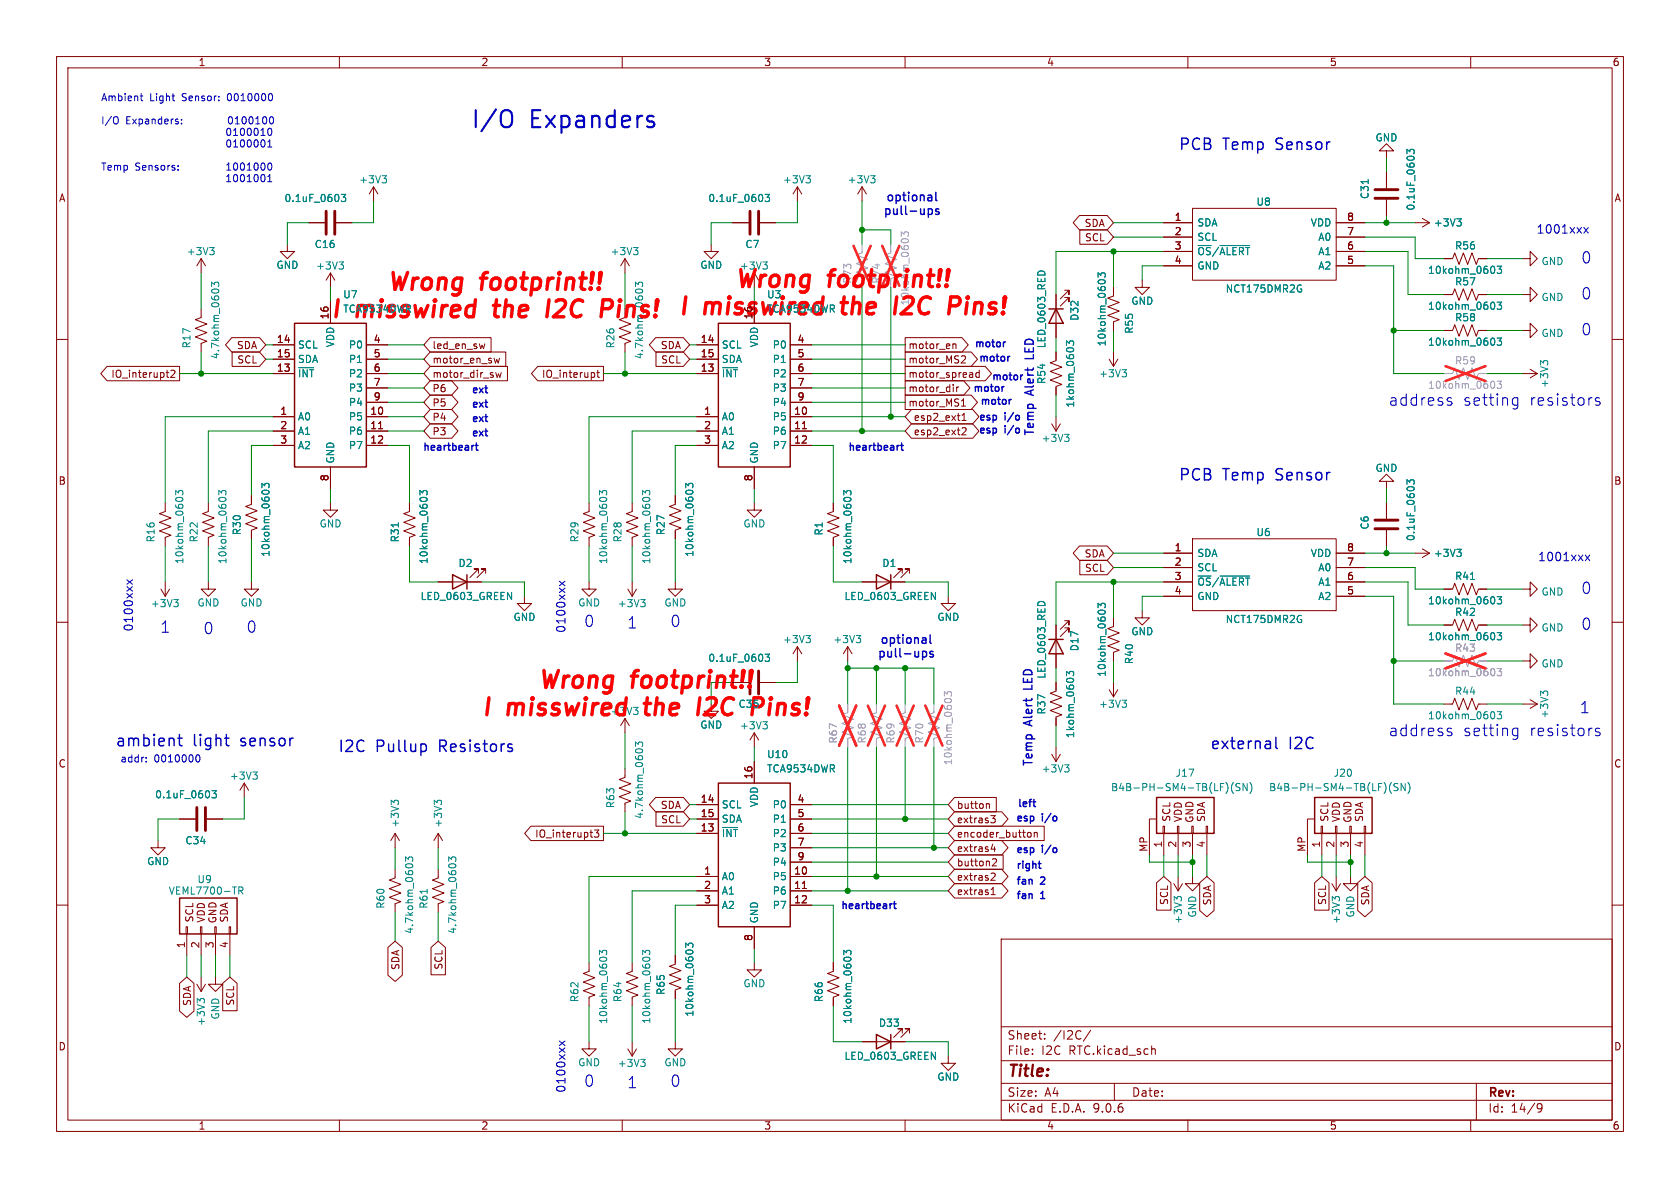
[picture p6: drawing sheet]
<svg xmlns="http://www.w3.org/2000/svg" width="297mm" height="210mm" viewBox="0 0 297 210" stroke-linecap="round" stroke-linejoin="round" font-family="sans-serif">
<defs><g id="words">
<g font-size="4.2" fill="#0000c2">
<text x="83.1" y="22.9">I/O</text>
<text x="93.7" y="22.9">Expanders</text>
</g>
<g font-size="4.2" fill="#f00">
<text x="68.1" y="51.6">Wrong</text>
<text x="85" y="51.6">footprint!!</text>
<text x="129.6" y="51.1">Wrong</text>
<text x="146.5" y="51.1">footprint!!</text>
<text x="63" y="56.4">misswired</text>
<text x="88.5" y="56.4">the</text>
<text x="99" y="56.4">I2C</text>
<text x="109.8" y="56.4">Pins!I</text>
<text x="150" y="55.9">the</text>
<text x="160.5" y="55.9">I2C</text>
<text x="171.2" y="55.9">Pins!</text>
<text x="94.8" y="121.9">Wrong</text>
<text x="84.8" y="126.8">I</text>
<text x="89.7" y="126.8">misswired</text>
<text x="115.2" y="126.8">the</text>
<text x="125.7" y="126.8">I2C</text>
<text x="136.4" y="126.8">Pins!</text>
</g>
<g font-size="4.2" fill="#840000">
<text x="58.1" y="56.4">I</text>
<text x="124.5" y="55.9">misswired</text>
<text x="111.7" y="121.9">footprint!!</text>
</g>
<g font-size="2.8" fill="#0000c2">
<text x="208.3" y="26.7">PCB</text>
<text x="216.2" y="26.7">Temp</text>
<text x="225.7" y="26.7">Sensor</text>
<text x="279.4" y="46.7">0</text>
<text x="279.4" y="53.1">0</text>
<text x="279.4" y="59.4">0</text>
<text x="245.4" y="71.9">address</text>
<text x="258.6" y="71.9">setting</text>
<text x="270.3" y="71.9">resistors</text>
<text x="208.3" y="85.1">PCB</text>
<text x="216.2" y="85.1">Temp</text>
<text x="225.7" y="85.1">Sensor</text>
<text x="279.4" y="105.2">0</text>
<text x="28.2" y="112">1</text>
<text x="35.8" y="112.3">0</text>
<text x="43.4" y="112">0</text>
<text x="103.1" y="111">0</text>
<text x="110.7" y="111.3">1</text>
<text x="118.4" y="111">0</text>
<text x="279.4" y="111.5">0</text>
<text x="245.4" y="130.3">address</text>
<text x="258.6" y="130.3">setting</text>
<text x="270.3" y="130.3">resistors</text>
<text x="279.1" y="126.2">1</text>
<text x="20.3" y="132.1">ambient</text>
<text x="34.1" y="132.1">light</text>
<text x="42.7" y="132.1">sensor</text>
<text x="59.7" y="133.1">I2C</text>
<text x="66.4" y="133.1">Pullup</text>
<text x="77.8" y="133.1">Resistors</text>
<text x="213.9" y="132.6">external</text>
<text x="227.8" y="132.6">I2C</text>
<text x="103.1" y="192.3">0</text>
<text x="110.7" y="192.5">1</text>
<text x="118.4" y="192.3">0</text>
</g>
<text font-size="2.8" fill="#840000" x="178" y="190.9">Title:</text>
<g font-size="2.1" fill="#0000c2">
<text x="156.5" y="35.7">optional</text>
<text x="156" y="38.1">pull-ups</text>
<text x="271.5" y="41.4">1001xxx</text>
<text x="182.9" y="69.8" transform="rotate(-90 182.9 69.8)">Alert</text>
<text x="182.9" y="77.2" transform="rotate(-90 182.9 77.2)">Temp</text>
<text x="271.8" y="99.3">1001xxx</text>
<text x="23.6" y="111.8" transform="rotate(-90 23.6 111.8)">0100xxx</text>
<text x="100.1" y="112" transform="rotate(-90 100.1 112)">0100xxx</text>
<text x="155.5" y="113.9">optional</text>
<text x="155" y="116.3">pull-ups</text>
<text x="182.6" y="121.5" transform="rotate(-90 182.6 121.5)">LED</text>
<text x="182.6" y="128.2" transform="rotate(-90 182.6 128.2)">Alert</text>
<text x="182.6" y="135.6" transform="rotate(-90 182.6 135.6)">Temp</text>
<text x="100.1" y="193.3" transform="rotate(-90 100.1 193.3)">0100xxx</text>
</g>
<text font-size="2.1" fill="#008484" x="182.9" y="63.1" transform="rotate(-90 182.9 63.1)">LED</text>
<g font-size="2.1" fill="#840000">
<text x="178" y="184">Sheet:</text>
<text x="186.2" y="184">/I2C/</text>
<text x="178" y="186.7">File:</text>
<text x="184.1" y="186.7">I2C</text>
<text x="189" y="186.7">RTC.kicad_sch</text>
<text x="178" y="196.9">KiCad</text>
<text x="178" y="194.1">Size:</text>
<text x="184.7" y="194.1">A4</text>
<text x="185.7" y="196.9">E.D.A.</text>
<text x="193.3" y="196.9">9.0.6</text>
<text x="200" y="194.1">Date:</text>
<text x="263" y="194.3">Rev:</text>
<text x="263" y="196.9">Id:</text>
<text x="267.1" y="196.9">14/9</text>
</g>
<g font-size="1.8" fill="#840000">
<text x="35" y="11.9">1</text>
<text x="85" y="11.9">2</text>
<text x="135" y="11.9">3</text>
<text x="185" y="11.9">4</text>
<text x="235" y="11.9">5</text>
<text x="285" y="11.9">6</text>
<text x="10.3" y="35.9">A</text>
<text x="285.3" y="35.9">A</text>
<text x="191.6" y="40.3">SDA</text>
<text x="207.6" y="39.1">1</text>
<text x="207.6" y="41.7">2</text>
<text x="238.1" y="39.1">8</text>
<text x="238.1" y="41.7">7</text>
<text x="191.7" y="42.9">SCL</text>
<text x="207.6" y="44.2">3</text>
<text x="207.6" y="46.7">4</text>
<text x="238.1" y="44.2">6</text>
<text x="238.1" y="46.7">5</text>
<text x="58.2" y="56.6" transform="rotate(-90 58.2 56.6)">16</text>
<text x="133.1" y="56.6" transform="rotate(-90 133.1 56.6)">16</text>
<text x="41.8" y="61.9">SDA</text>
<text x="41.9" y="64.5">SCL</text>
<text x="48.9" y="60.7">14</text>
<text x="48.9" y="63.2">15</text>
<text x="48.9" y="65.8">13</text>
<text x="66" y="60.7">4</text>
<text x="66" y="63.2">5</text>
<text x="66" y="65.8">6</text>
<text x="76.4" y="61.9">led_en_sw</text>
<text x="76.4" y="64.5">motor_en_sw</text>
<text x="116.7" y="61.9">SDA</text>
<text x="116.8" y="64.5">SCL</text>
<text x="123.8" y="60.7">14</text>
<text x="123.8" y="63.2">15</text>
<text x="123.8" y="65.8">13</text>
<text x="140.9" y="60.7">4</text>
<text x="140.9" y="63.2">5</text>
<text x="140.9" y="65.8">6</text>
<text x="160.5" y="64.5">motor_MS2</text>
<text x="160.5" y="61.9">motor_en</text>
<text x="19.6" y="67">IO_interupt2</text>
<text x="66" y="68.3">7</text>
<text x="66" y="70.9">9</text>
<text x="76.4" y="69.5">P6</text>
<text x="76.4" y="67">motor_dir_sw</text>
<text x="95.7" y="67">IO_interupt</text>
<text x="140.9" y="68.3">7</text>
<text x="140.9" y="70.9">9</text>
<text x="160.5" y="69.5">motor_dir</text>
<text x="160.5" y="67">motor_spread</text>
<text x="49.5" y="73.4">1</text>
<text x="49.5" y="75.9">2</text>
<text x="65.4" y="73.4">10</text>
<text x="65.4" y="75.9">11</text>
<text x="76.4" y="74.6">P4</text>
<text x="76.4" y="72.1">P5</text>
<text x="76.4" y="77.2">P3</text>
<text x="124.4" y="73.4">1</text>
<text x="124.4" y="75.9">2</text>
<text x="140.3" y="73.4">10</text>
<text x="140.3" y="75.9">11</text>
<text x="160.5" y="72.1">motor_MS1</text>
<text x="161.4" y="77.2">esp2_ext2</text>
<text x="161.4" y="74.6">esp2_ext1</text>
<text x="49.5" y="78.5">3</text>
<text x="65.4" y="78.5">12</text>
<text x="124.4" y="78.5">3</text>
<text x="140.3" y="78.5">12</text>
<text x="10.3" y="85.9">B</text>
<text x="58.2" y="85.2" transform="rotate(-90 58.2 85.2)">8</text>
<text x="133.1" y="85.2" transform="rotate(-90 133.1 85.2)">8</text>
<text x="285.3" y="85.9">B</text>
<text x="191.6" y="98.7">SDA</text>
<text x="191.7" y="101.3">SCL</text>
<text x="207.6" y="97.5">1</text>
<text x="207.6" y="100.1">2</text>
<text x="238.1" y="97.5">8</text>
<text x="238.1" y="100.1">7</text>
<text x="207.6" y="102.6">3</text>
<text x="207.6" y="105.2">4</text>
<text x="238.1" y="102.6">6</text>
<text x="238.1" y="105.2">5</text>
<text x="10.3" y="135.9">C</text>
<text x="133.1" y="137.8" transform="rotate(-90 133.1 137.8)">16</text>
<text x="285.3" y="135.9">C</text>
<text x="116.7" y="143.2">SDA</text>
<text x="123.8" y="142">14</text>
<text x="140.9" y="142">4</text>
<text x="169.1" y="143.2">button</text>
<text x="94.5" y="148.3">IO_interupt3</text>
<text x="116.8" y="145.7">SCL</text>
<text x="123.8" y="144.5">15</text>
<text x="123.8" y="147.1">13</text>
<text x="140.9" y="144.5">5</text>
<text x="140.9" y="147.1">6</text>
<text x="140.9" y="149.6">7</text>
<text x="169.1" y="145.7">extras3</text>
<text x="169.1" y="148.3">encoder_button</text>
<text x="205.5" y="149.9" transform="rotate(-90 205.5 149.9)">1</text>
<text x="208" y="149.9" transform="rotate(-90 208 149.9)">2</text>
<text x="210.6" y="149.9" transform="rotate(-90 210.6 149.9)">3</text>
<text x="213.1" y="149.9" transform="rotate(-90 213.1 149.9)">4</text>
<text x="233.4" y="149.9" transform="rotate(-90 233.4 149.9)">1</text>
<text x="236" y="149.9" transform="rotate(-90 236 149.9)">2</text>
<text x="238.5" y="149.9" transform="rotate(-90 238.5 149.9)">3</text>
<text x="241" y="149.9" transform="rotate(-90 241 149.9)">4</text>
<text x="124.4" y="154.7">1</text>
<text x="140.3" y="154.7">10</text>
<text x="140.9" y="152.1">9</text>
<text x="169.1" y="153.4">button2</text>
<text x="169.1" y="150.8">extras4</text>
<text x="169.1" y="155.9">extras2</text>
<text x="202.9" y="150.7" transform="rotate(-90 202.9 150.7)">MP</text>
<text x="230.9" y="150.7" transform="rotate(-90 230.9 150.7)">MP</text>
<text x="124.4" y="157.2">2</text>
<text x="124.4" y="159.8">3</text>
<text x="140.3" y="157.2">11</text>
<text x="140.3" y="159.8">12</text>
<text x="169.1" y="158.4">extras1</text>
<text x="206.7" y="160.1" transform="rotate(-90 206.7 160.1)">SCL</text>
<text x="214.3" y="160.1" transform="rotate(-90 214.3 160.1)">SDA</text>
<text x="234.6" y="160.1" transform="rotate(-90 234.6 160.1)">SCL</text>
<text x="242.3" y="160.1" transform="rotate(-90 242.3 160.1)">SDA</text>
<text x="32.8" y="167.7" transform="rotate(-90 32.8 167.7)">1</text>
<text x="35.3" y="167.7" transform="rotate(-90 35.3 167.7)">2</text>
<text x="37.8" y="167.7" transform="rotate(-90 37.8 167.7)">3</text>
<text x="40.4" y="167.7" transform="rotate(-90 40.4 167.7)">4</text>
<text x="133.1" y="166.4" transform="rotate(-90 133.1 166.4)">8</text>
<text x="70.8" y="171.6" transform="rotate(-90 70.8 171.6)">SDA</text>
<text x="78.4" y="171.5" transform="rotate(-90 78.4 171.5)">SCL</text>
<text x="34" y="177.9" transform="rotate(-90 34 177.9)">SDA</text>
<text x="41.6" y="177.9" transform="rotate(-90 41.6 177.9)">SCL</text>
<text x="10.3" y="185.9">D</text>
<text x="285.3" y="185.9">D</text>
<text x="35" y="199.9">1</text>
<text x="85" y="199.9">2</text>
<text x="135" y="199.9">3</text>
<text x="185" y="199.9">4</text>
<text x="235" y="199.9">5</text>
<text x="285" y="199.9">6</text>
</g>
<g font-size="1.8" fill="#0000c2">
<text x="17.8" y="18.1">Ambient</text>
<text x="17.8" y="22.2">I/O</text>
<text x="22.2" y="22.2">Expanders:</text>
<text x="26.4" y="18.1">Light</text>
<text x="32.3" y="18.1">Sensor:</text>
<text x="40.5" y="18.1">0010000</text>
<text x="41.9" y="22.2">0100100</text>
<text x="40.1" y="24.2">0100010</text>
<text x="40.1" y="26.3">0100001</text>
<text x="17.8" y="30.4">Temp</text>
<text x="23.8" y="30.4">Sensors:</text>
<text x="40.1" y="32.4">1001001</text>
<text x="41.1" y="30.4">1001000</text>
<text x="172.2" y="61.5">motor</text>
<text x="173" y="64">motor</text>
<text x="83.3" y="69.6">ext</text>
<text x="172" y="69.3">motor</text>
<text x="173.2" y="71.6">motor</text>
<text x="175.3" y="67.3">motor</text>
<text x="83.3" y="72.1">ext</text>
<text x="83.3" y="74.7">ext</text>
<text x="83.3" y="77.2">ext</text>
<text x="173" y="74.4">esp</text>
<text x="173" y="76.7">esp</text>
<text x="177.7" y="74.4">i/o</text>
<text x="177.7" y="76.7">i/o</text>
<text x="74.7" y="79.8">heartbeart</text>
<text x="149.9" y="79.8">heartbeart</text>
<text x="21.2" y="135">addr:</text>
<text x="27.2" y="135">0010000</text>
<text x="179.8" y="142.8">left</text>
<text x="179.6" y="145.3">esp</text>
<text x="184.3" y="145.3">i/o</text>
<text x="179.6" y="150.9">esp</text>
<text x="179.6" y="153.7">right</text>
<text x="184.3" y="150.9">i/o</text>
<text x="148.6" y="160.8">heartbeart</text>
<text x="179.6" y="156.5">fan</text>
<text x="179.6" y="159">fan</text>
<text x="184.1" y="156.5">2</text>
<text x="184.1" y="159">1</text>
</g>
<g font-size="1.8" fill="#008484">
<text x="243.1" y="25.2">GND</text>
<text x="50.2" y="35.9">0.1uF_0603</text>
<text x="63.4" y="32.6">+3V3</text>
<text x="125.1" y="35.9">0.1uF_0603</text>
<text x="138.3" y="32.6">+3V3</text>
<text x="149.8" y="32.6">+3V3</text>
<text x="242.2" y="35.3" transform="rotate(-90 242.2 35.3)">C31</text>
<text x="211.6" y="40.2">SDA</text>
<text x="222" y="36.6">U8</text>
<text x="231.6" y="40.2">VDD</text>
<text x="250.3" y="37.3" transform="rotate(-90 250.3 37.3)">0.1uF_0603</text>
<text x="253.4" y="40.2">+3V3</text>
<text x="32.9" y="45.3">+3V3</text>
<text x="48.8" y="47.7">GND</text>
<text x="55.5" y="44">C16</text>
<text x="55.8" y="47.9">+3V3</text>
<text x="107.8" y="45.3">+3V3</text>
<text x="123.7" y="47.7">GND</text>
<text x="130.7" y="47.9">+3V3</text>
<text x="131.7" y="44">C7</text>
<text x="211.6" y="42.8">SCL</text>
<text x="211.6" y="45.3">~{OS}/~{ALERT}</text>
<text x="211.6" y="47.9">GND</text>
<text x="233" y="42.8">A0</text>
<text x="233" y="45.3">A1</text>
<text x="233" y="47.9">A2</text>
<text x="257.1" y="44.3">R56</text>
<text x="272.4" y="47.1">GND</text>
<text x="60.6" y="52.9">U7</text>
<text x="135.5" y="52.9">U3</text>
<text x="216.6" y="51.9">NCT175DMR2G</text>
<text x="252.4" y="48.6">10kohm_0603</text>
<text x="257.1" y="50.6">R57</text>
<text x="272.4" y="53.4">GND</text>
<text x="60.6" y="55.5">TCA9534DWR</text>
<text x="135.5" y="55.5">TCA9534DWR</text>
<text x="190.9" y="56.8" transform="rotate(-90 190.9 56.8)">D32</text>
<text x="199.9" y="54.1">GND</text>
<text x="200.5" y="59.1" transform="rotate(-90 200.5 59.1)">R55</text>
<text x="252.4" y="55">10kohm_0603</text>
<text x="257.1" y="57">R58</text>
<text x="272.4" y="59.8">GND</text>
<text x="33.9" y="61.7" transform="rotate(-90 33.9 61.7)">R17</text>
<text x="39" y="63.6" transform="rotate(-90 39 63.6)">4.7kohm_0603</text>
<text x="52.6" y="61.8">SCL</text>
<text x="52.6" y="64.4">SDA</text>
<text x="59.3" y="61.5" transform="rotate(-90 59.3 61.5)">VDD</text>
<text x="61.6" y="61.8">P0</text>
<text x="61.6" y="64.4">P1</text>
<text x="108.8" y="61.7" transform="rotate(-90 108.8 61.7)">R26</text>
<text x="127.5" y="61.8">SCL</text>
<text x="127.5" y="64.4">SDA</text>
<text x="134.2" y="61.5" transform="rotate(-90 134.2 61.5)">VDD</text>
<text x="136.5" y="61.8">P0</text>
<text x="136.5" y="64.4">P1</text>
<text x="185" y="61.7" transform="rotate(-90 185 61.7)">LED_0603_RED</text>
<text x="195.7" y="61.3" transform="rotate(-90 195.7 61.3)">10kohm_0603</text>
<text x="252.4" y="61.3">10kohm_0603</text>
<text x="52.6" y="66.9">~{INT}</text>
<text x="61.6" y="66.9">P2</text>
<text x="61.6" y="69.4">P3</text>
<text x="61.6" y="72">P4</text>
<text x="127.5" y="66.9">~{INT}</text>
<text x="136.5" y="66.9">P2</text>
<text x="136.5" y="69.4">P3</text>
<text x="136.5" y="72">P4</text>
<text x="185" y="68" transform="rotate(-90 185 68)">R54</text>
<text x="194.2" y="66.9">+3V3</text>
<text x="273.9" y="68.7" transform="rotate(-90 273.9 68.7)">+3V3</text>
<text x="52.6" y="74.5">A0</text>
<text x="52.6" y="77.1">A1</text>
<text x="61.6" y="74.5">P5</text>
<text x="61.6" y="77.1">P6</text>
<text x="127.5" y="74.5">A0</text>
<text x="127.5" y="77.1">A1</text>
<text x="136.5" y="74.5">P5</text>
<text x="136.5" y="77.1">P6</text>
<text x="190.1" y="72.2" transform="rotate(-90 190.1 72.2)">1kohm_0603</text>
<text x="52.6" y="79.6">A2</text>
<text x="59.3" y="82" transform="rotate(-90 59.3 82)">GND</text>
<text x="61.6" y="79.6">P7</text>
<text x="127.5" y="79.6">A2</text>
<text x="134.2" y="82" transform="rotate(-90 134.2 82)">GND</text>
<text x="136.5" y="79.6">P7</text>
<text x="184" y="78.3">+3V3</text>
<text x="243.1" y="83.6">GND</text>
<text x="27.5" y="96" transform="rotate(-90 27.5 96)">R16</text>
<text x="35.2" y="96" transform="rotate(-90 35.2 96)">R22</text>
<text x="42.8" y="94.7" transform="rotate(-90 42.8 94.7)">R30</text>
<text x="56.4" y="93.4">GND</text>
<text x="70.7" y="96" transform="rotate(-90 70.7 96)">R31</text>
<text x="102.5" y="96" transform="rotate(-90 102.5 96)">R29</text>
<text x="110.1" y="96" transform="rotate(-90 110.1 96)">R28</text>
<text x="117.7" y="94.7" transform="rotate(-90 117.7 94.7)">R27</text>
<text x="131.3" y="93.4">GND</text>
<text x="145.6" y="94.8" transform="rotate(-90 145.6 94.8)">R1</text>
<text x="222" y="95">U6</text>
<text x="242.2" y="93.7" transform="rotate(-90 242.2 93.7)">C6</text>
<text x="250.3" y="95.7" transform="rotate(-90 250.3 95.7)">0.1uF_0603</text>
<text x="32.6" y="99.8" transform="rotate(-90 32.6 99.8)">10kohm_0603</text>
<text x="40.2" y="99.8" transform="rotate(-90 40.2 99.8)">10kohm_0603</text>
<text x="47.9" y="98.5" transform="rotate(-90 47.9 98.5)">10kohm_0603</text>
<text x="75.8" y="99.8" transform="rotate(-90 75.8 99.8)">10kohm_0603</text>
<text x="81" y="100.4">D2</text>
<text x="107.5" y="99.8" transform="rotate(-90 107.5 99.8)">10kohm_0603</text>
<text x="115.2" y="99.8" transform="rotate(-90 115.2 99.8)">10kohm_0603</text>
<text x="122.8" y="98.5" transform="rotate(-90 122.8 98.5)">10kohm_0603</text>
<text x="150.7" y="99.8" transform="rotate(-90 150.7 99.8)">10kohm_0603</text>
<text x="155.9" y="100.4">D1</text>
<text x="211.6" y="98.7">SDA</text>
<text x="211.6" y="101.2">SCL</text>
<text x="231.6" y="98.7">VDD</text>
<text x="233" y="101.2">A0</text>
<text x="253.4" y="98.7">+3V3</text>
<text x="26.6" y="107.5">+3V3</text>
<text x="34.8" y="107.4">GND</text>
<text x="42.4" y="107.4">GND</text>
<text x="74.3" y="106.3">LED_0603_GREEN</text>
<text x="102.1" y="107.4">GND</text>
<text x="109.1" y="107.5">+3V3</text>
<text x="117.4" y="107.4">GND</text>
<text x="149.2" y="106.3">LED_0603_GREEN</text>
<text x="211.6" y="103.7">~{OS}/~{ALERT}</text>
<text x="211.6" y="106.3">GND</text>
<text x="233" y="103.7">A1</text>
<text x="233" y="106.3">A2</text>
<text x="252.4" y="107">10kohm_0603</text>
<text x="257.1" y="102.7">R41</text>
<text x="272.4" y="105.5">GND</text>
<text x="90.7" y="110">GND</text>
<text x="138.3" y="113.9">+3V3</text>
<text x="147.2" y="113.9">+3V3</text>
<text x="165.6" y="110">GND</text>
<text x="199.9" y="112.5">GND</text>
<text x="216.6" y="110.3">NCT175DMR2G</text>
<text x="252.4" y="113.4">10kohm_0603</text>
<text x="257.1" y="109.1">R42</text>
<text x="272.4" y="111.8">GND</text>
<text x="125.1" y="117.2">0.1uF_0603</text>
<text x="190.9" y="115.2" transform="rotate(-90 190.9 115.2)">D17</text>
<text x="195.7" y="119.8" transform="rotate(-90 195.7 119.8)">10kohm_0603</text>
<text x="200.5" y="117.5" transform="rotate(-90 200.5 117.5)">R40</text>
<text x="272.4" y="118.2">GND</text>
<text x="130.5" y="125.3">C35</text>
<text x="185" y="120.1" transform="rotate(-90 185 120.1)">LED_0603_RED</text>
<text x="194.2" y="125.3">+3V3</text>
<text x="257.1" y="123">R44</text>
<text x="123.7" y="129">GND</text>
<text x="130.7" y="129.1">+3V3</text>
<text x="185" y="126.4" transform="rotate(-90 185 126.4)">R37</text>
<text x="190.1" y="130.6" transform="rotate(-90 190.1 130.6)">1kohm_0603</text>
<text x="252.4" y="127.4">10kohm_0603</text>
<text x="273.9" y="127.1" transform="rotate(-90 273.9 127.1)">+3V3</text>
<text x="135.5" y="134.2">U10</text>
<text x="135.5" y="136.8">TCA9534DWR</text>
<text x="184" y="136.8">+3V3</text>
<text x="207.7" y="137.5">J17</text>
<text x="235.7" y="137.5">J20</text>
<text x="27.3" y="141.3">0.1uF_0603</text>
<text x="40.5" y="138">+3V3</text>
<text x="108.8" y="143" transform="rotate(-90 108.8 143)">R63</text>
<text x="127.5" y="143.1">SCL</text>
<text x="134.2" y="142.8" transform="rotate(-90 134.2 142.8)">VDD</text>
<text x="136.5" y="143.1">P0</text>
<text x="196.3" y="140.1">B4B-PH-SM4-TB(LF)(SN)</text>
<text x="224.3" y="140.1">B4B-PH-SM4-TB(LF)(SN)</text>
<text x="32.7" y="149.5">C34</text>
<text x="70.7" y="146.4" transform="rotate(-90 70.7 146.4)">+3V3</text>
<text x="78.3" y="146.4" transform="rotate(-90 78.3 146.4)">+3V3</text>
<text x="113.9" y="144.9" transform="rotate(-90 113.9 144.9)">4.7kohm_0603</text>
<text x="127.5" y="145.6">SDA</text>
<text x="127.5" y="148.2">~{INT}</text>
<text x="136.5" y="145.6">P1</text>
<text x="136.5" y="148.2">P2</text>
<text x="25.9" y="153.1">GND</text>
<text x="127.5" y="155.8">A0</text>
<text x="136.5" y="150.7">P3</text>
<text x="136.5" y="153.3">P4</text>
<text x="136.5" y="155.8">P5</text>
<text x="29.7" y="158.3">VEML7700-TR</text>
<text x="34.8" y="156.3">U9</text>
<text x="68.2" y="160.7" transform="rotate(-90 68.2 160.7)">R60</text>
<text x="75.8" y="160.7" transform="rotate(-90 75.8 160.7)">R61</text>
<text x="127.5" y="158.3">A1</text>
<text x="127.5" y="160.9">A2</text>
<text x="136.5" y="158.3">P6</text>
<text x="136.5" y="160.9">P7</text>
<text x="73.3" y="165.2" transform="rotate(-90 73.3 165.2)">4.7kohm_0603</text>
<text x="80.9" y="165.2" transform="rotate(-90 80.9 165.2)">4.7kohm_0603</text>
<text x="134.2" y="163.3" transform="rotate(-90 134.2 163.3)">GND</text>
<text x="209.1" y="163.4" transform="rotate(-90 209.1 163.4)">+3V3</text>
<text x="211.7" y="162.3" transform="rotate(-90 211.7 162.3)">GND</text>
<text x="237.1" y="163.4" transform="rotate(-90 237.1 163.4)">+3V3</text>
<text x="239.6" y="162.3" transform="rotate(-90 239.6 162.3)">GND</text>
<text x="102.5" y="177.3" transform="rotate(-90 102.5 177.3)">R62</text>
<text x="110.1" y="177.3" transform="rotate(-90 110.1 177.3)">R64</text>
<text x="117.7" y="176" transform="rotate(-90 117.7 176)">R65</text>
<text x="122.8" y="179.8" transform="rotate(-90 122.8 179.8)">10kohm_0603</text>
<text x="131.3" y="174.7">GND</text>
<text x="145.6" y="177.3" transform="rotate(-90 145.6 177.3)">R66</text>
<text x="36.4" y="181.5" transform="rotate(-90 36.4 181.5)">+3V3</text>
<text x="39" y="180.3" transform="rotate(-90 39 180.3)">GND</text>
<text x="107.5" y="181.1" transform="rotate(-90 107.5 181.1)">10kohm_0603</text>
<text x="115.2" y="181.1" transform="rotate(-90 115.2 181.1)">10kohm_0603</text>
<text x="150.7" y="181.1" transform="rotate(-90 150.7 181.1)">10kohm_0603</text>
<text x="155.3" y="181.7">D33</text>
<text x="102.1" y="188.7">GND</text>
<text x="109.1" y="188.8">+3V3</text>
<text x="117.4" y="188.7">GND</text>
<text x="149.2" y="187.6">LED_0603_GREEN</text>
<text x="165.6" y="191.2">GND</text>
</g>
<g font-size="1.8" fill="#f00">
<text x="150.7" y="50.3" transform="rotate(-90 150.7 50.3)">R73</text>
<text x="155.8" y="50.3" transform="rotate(-90 155.8 50.3)">R74</text>
<text x="160.9" y="54.1" transform="rotate(-90 160.9 54.1)">10kohm_0603</text>
<text x="113.9" y="63.6" transform="rotate(-90 113.9 63.6)">4.7kohm_0603</text>
<text x="107.8" y="126.6">+3V3</text>
</g>
<g font-size="1.8" fill="#a1a1a1">
<text x="257.1" y="64.6">R59</text>
<text x="252.4" y="68.9">10kohm_0603</text>
<text x="252.4" y="119.7">10kohm_0603</text>
<text x="257.1" y="115.4">R43</text>
<text x="148.2" y="131.5" transform="rotate(-90 148.2 131.5)">R67</text>
<text x="153.3" y="131.5" transform="rotate(-90 153.3 131.5)">R68</text>
<text x="158.3" y="131.5" transform="rotate(-90 158.3 131.5)">R69</text>
<text x="163.4" y="131.5" transform="rotate(-90 163.4 131.5)">R70</text>
<text x="168.5" y="135.4" transform="rotate(-90 168.5 135.4)">10kohm_0603</text>
</g>
</g></defs>
<g fill="none" stroke="#840000" stroke-width=".18">
<path d="M10 10h277v190h-277zM12 12h273v186h-273zM60 10v2M110 10v2M160 10v2M210 10v2M260 10v2M54.6 39.4h2.8M59.4 39.4h2.8M66 33l.8 1.3M66 33l-.7 1.3M66 33v2.6"/>
<path d="M129.5 39.4h2.8M134.4 39.4h2.8M141 33l.7 1.3M141 33l-.8 1.3M141 33v2.6M152.4 33l.8 1.3M152.4 33l-.8 1.3M152.4 33v2.6M190.8 38.1h4.9l1.1 1.3-1.1 1.2h-4.9l-1.1-1.2zM205.7 39.4h5.1M210.8 36.8h25.4v12.7h-25.4zM236.2 39.4h5.1"/>
<path d="M245.1 26.7h1.3l-1.3-1.3-1.3 1.3h1.3v1.2M245.1 30.5v2.8M245.1 35.3v2.8M250.2 39.4h2.5M251.5 38.6l1.2 .8M252.7 39.4l-1.2 .7M35.6 54.6v1.5l-1.1 .4 2.1 .8-2.1 .7 2.1 .8-2.1 .8 2.1 .7-1 .4v1.5M35.6 45.7l.7 1.3M35.6 45.7l-.8 1.3M35.6 45.7v2.6M41 59.7h4.9l1.1 1.3-1.1 1.2h-4.9l-1.1-1.2zM50.8 43.2v1.3h1.3l-1.3 1.2-1.3-1.2h1.3"/>
<path d="M58.4 48.3l.8 1.2M58.4 48.3l-.7 1.2M58.4 48.3v2.5M76 59.7h10.8v2.5h-10.8l-1.1-1.2zM110.5 57.7l-1 .3 2 .8-2 .8 2 .7-1 .4v1.5M110.5 45.7v2.6M110.5 45.7l.8 1.3M110.5 45.7l-.8 1.3M115.9 59.7h4.9l1.1 1.3-1.1 1.2h-4.9l-1.1-1.2zM125.7 43.2v1.3h1.3l-1.3 1.2-1.2-1.2h1.2M160 59.7h10.1l1.1 1.3-1.1 1.2h-10.1zM186.7 52.1v7.6"/>
<path d="M188.2 51.3h.8v.8v-.8l-1.5 1.5M188.2 52.6h.8v.7v-.7l-1.5 1.5M190.9 40.6h4.8l1.1 1.3-1.1 1.3h-4.8zM196.8 50.8v1.5l-1 .4 2.1 .8-2.1 .7 2.1 .8-2.1 .8 2.1 .7-1.1 .4v1.5M201.9 49.5v1.3h1.3l-1.3 1.3-1.2-1.3h1.2M205.7 41.9h5.1M205.7 44.5h5.1M205.7 47h5.1M236.2 41.9h5.1M236.2 44.5h5.1M236.2 47h5.1M255.3 58.4h1.5l.4-1 .7 2 .8-2 .8 2 .7-2 .8 2 .4-1h1.5"/>
<path d="M255.3 45.7h1.5l.4-1 .7 2 .8-2 .8 2 .7-2 .8 2 .4-1h1.5M255.3 52.1h1.5l.4-1 .7 2 .8-2 .8 2 .7-2 .8 2 .4-1h1.5M269.2 58.4h1.3v-1.2l1.3 1.2-1.3 1.3v-1.3M269.2 52.1h1.3v-1.3l1.3 1.3-1.3 1.2v-1.2M269.2 45.7h1.3v-1.2l1.3 1.2-1.3 1.3v-1.3M10 60h2M18.9 64.8h12.8v2.5h-12.8l-1.1-1.3zM30.2 65.6l.5-.2 .2 .4-.8 .9h.8M41 62.2h4.9l1.1 1.3-1.1 1.3h-4.9zM48.3 66h3.8M48.3 61h3.8M48.3 63.5h3.8"/>
<path d="M48.3 73.7h3.8M48.3 76.2h3.8M48.3 78.7h3.8M64.8 66h3.8M64.8 61h3.8M64.8 63.5h3.8M64.8 73.7h3.8M64.8 76.2h3.8M64.8 78.7h3.8M64.8 68.6h3.8M64.8 71.1h3.8M66.9 75.8h.7"/>
<path d="M76 72.4h3.9l1.1 1.3-1.1 1.2h-3.9l-1.1-1.2zM76 69.8h3.9l1.1 1.3-1.1 1.3h-3.9l-1.1-1.3zM76 67.3h3.9l1.1 1.3-1.1 1.3h-3.9l-1.1-1.3zM76 74.9h3.9l1.1 1.3-1.1 1.3h-3.9l-1.1-1.3zM76 62.2h13.4v2.6h-13.4l-1.1-1.3zM76 64.8h13.7v2.5h-13.7l-1.1-1.3zM85.7 60.8l-.2 .8-.3-.6M87.3 63.3l.3 .9 .2-.6 .3 .6 .2-.9M87.6 65.9l.3 .8 .2-.6 .3 .6 .2-.8M95.1 64.8h11.6v2.5h-11.6l-1.1-1.3zM105 65.9l.1 .2-.1 .5M105.5 65.9h.5"/>
<path d="M105.7 65.4v1.1l.3 .2M116 62.2h4.8l1.1 1.3-1.1 1.3h-4.8zM123.2 66h3.8M123.2 61h3.8M123.2 63.5h3.8M123.2 73.7h3.8M123.2 76.2h3.8M123.2 78.7h3.8M139.7 66h3.8M139.7 61h3.8M139.7 63.5h3.8M139.7 73.7h3.8"/>
<path d="M139.7 76.2h3.8M139.7 78.7h3.8M139.7 68.6h3.8M139.7 71.1h3.8M141.8 75.8h.8M160 62.2h11.7l1.1 1.3-1.1 1.3h-11.7zM160 67.3h10.4l1.1 1.3-1.1 1.3h-10.4zM160 69.8h11.7l1.1 1.3-1.1 1.3h-11.7zM160 64.8h14.2l1.1 1.2-1.1 1.3h-14.2zM161.1 74.9h10.9l1.1 1.3-1.1 1.3h-10.9l-1.1-1.3zM161.1 72.4h10.9l1.1 1.3-1.1 1.2h-10.9l-1.1-1.2zM168.5 60.9l.1-.1h.3l.1 .8"/>
<path d="M169.1 68.4v.9M169.5 68.4l-.4 .2M170 71.8h.7M170 70.9l.3-.4v1.3M170.1 74.3h.7M170.1 73.4l.3-.3v1.2M170.1 75.7l.5-.1 .2 .4-.8 .9h.8M170.2 62.9l.4 .1 .1 .3-.8 .9h.8M171.9 65.9l.1 .8M172 66.6l-.2 .1M172 66.2h-.2M173.1 65.9h-.3l-.3 .2 .1 .5h.5"/>
<path d="M173.1 65.4v1.3M185.9 74.9l.8 1.3M186.7 62.2v1.6l-1 .3 2 .8-2 .8 2 .7-2 .8 2 .7-1 .4v1.6M186.7 73.7v2.5M187.5 74.9l-.8 1.3M196.1 63.5l.7 1.3M196.8 62.2v2.6M197.6 63.5l-.8 1.3M269.2 66h2.6M270.5 65.3l1.3 .7M271.8 66l-1.3 .8M285 60h2"/>
<path d="M29.2 88.9v1.5l-1 .4 2 .8-2 .7 2 .8-2 .8 2 .7-1 .4v1.5M36.8 88.9v1.5l-1 .4 2 .8-2 .7 2 .8-2 .8 2 .7-1 .4v1.5M44.4 87.6v1.6l-1 .3 2.1 .8-2.1 .8 2.1 .7-2.1 .8 2.1 .7-1.1 .4v1.6M58.4 88.9v1.3h1.3l-1.3 1.2-1.3-1.2h1.3M58.4 82.6v3.8M72.4 88.9v1.5l-1 .4 2 .8-2 .7 2 .8-2 .8 2 .7-1 .4v1.5M104.1 88.9v1.5l-1 .4 2.1 .8-2.1 .7 2.1 .8-2.1 .8 2.1 .7-1.1 .4v1.5M111.8 88.9v1.5l-1.1 .4 2.1 .8-2.1 .7 2.1 .8-2.1 .8 2.1 .7-1 .4v1.5M119.4 87.6v1.6l-1 .3 2 .8-2 .8 2 .7-2 .8 2 .7-1 .4v1.6M133.3 88.9v1.3h1.3l-1.3 1.2-1.2-1.2h1.2M133.3 82.6v3.8M147.3 88.9v1.5l-1 .4 2 .8-2 .7 2 .8-2 .8 2 .7-1 .4v1.5"/>
<path d="M190.8 96.5h4.9l1.1 1.3-1.1 1.3h-4.9l-1.1-1.3zM190.9 99.1h4.8l1.1 1.2-1.1 1.3h-4.8zM205.7 97.8h5.1M210.8 95.3h25.4v12.7h-25.4zM236.2 97.8h5.1M245.1 85.1h1.3l-1.3-1.3-1.3 1.3h1.3v1.3M245.1 88.9v2.8M245.1 93.7v2.8M250.2 97.8h2.5M251.5 97l1.2 .8M252.7 97.8l-1.2 .8M10 110h2"/>
<path d="M28.4 104.1l.8 1.3M29.2 102.9v2.5M30 104.1l-.8 1.3M36.8 102.9v1.2h1.3l-1.3 1.3-1.2-1.3h1.2M44.4 102.9v1.2h1.3l-1.3 1.3-1.2-1.3h1.2M77.5 102.9h7.6M84.6 101.3v-.7h-.8h.8l-1.5 1.5M85.9 101.3v-.7h-.8h.8l-1.6 1.5M92.7 105.4v1.3h1.3l-1.3 1.3-1.3-1.3h1.3M104.1 102.9v1.2h1.3l-1.3 1.3-1.2-1.3h1.2M111 104.1l.8 1.3M111.8 102.9v2.5"/>
<path d="M112.5 104.1l-.7 1.3M119.4 102.9v1.2h1.2l-1.2 1.3-1.3-1.3h1.3M141 114.3v2.5M141 114.3l.7 1.3M141 114.3l-.8 1.3M149.9 114.3l.7 1.3M149.9 114.3l-.8 1.3M149.9 114.3v2.5M152.4 102.9h7.6M159.5 101.3v-.7h-.8h.8l-1.5 1.5M160.8 101.3v-.7h-.8h.8l-1.5 1.5M167.6 105.4v1.3h1.3l-1.3 1.3-1.2-1.3h1.2"/>
<path d="M186.7 110.5v7.6M188.2 109.7h.8v.8v-.8l-1.5 1.6M188.2 111h.8v.8v-.8l-1.5 1.5M196.8 109.2v1.5l-1 .4 2.1 .8-2.1 .7 2.1 .8-2.1 .8 2.1 .7-1.1 .4v1.5M201.9 108v1.2h1.3l-1.3 1.3-1.2-1.3h1.2M205.7 100.3h5.1M205.7 102.9h5.1M205.7 105.4h5.1M236.2 100.3h5.1M236.2 102.9h5.1M236.2 105.4h5.1M255.3 110.5h1.5l.4-1 .7 2 .8-2 .8 2 .7-2 .8 2 .4-1h1.5"/>
<path d="M255.3 104.1h1.5l.4-1 .7 2.1 .8-2.1 .8 2.1 .7-2.1 .8 2.1 .4-1.1h1.5M269.2 110.5h1.3v-1.3l1.3 1.3-1.3 1.3v-1.3M269.2 104.1h1.3v-1.2l1.3 1.2-1.3 1.3v-1.3M269.2 116.8h1.3v-1.2l1.3 1.2-1.3 1.3v-1.3M285 110h2M43.2 138.4l.7 1.3M43.2 138.4l-.8 1.3M43.2 138.4v2.6M110.5 135.9v1.5l-1 .4 2 .8-2 .7 2 .8-2 .7 2 .8-1 .4v1.5M110.5 127l.8 1.3M110.5 127l-.8 1.3M110.5 127v2.5"/>
<path d="M125.7 124.5v1.2h1.3l-1.3 1.3-1.2-1.3h1.2M133.3 129.5l.8 1.3M133.3 129.5l-.7 1.3M133.3 129.5v2.6M133.3 134.6v3.8M134.4 120.7h2.8M185.9 133.4l.8 1.2M186.7 120.7v1.5l-1 .4 2 .7-2 .8 2 .7-2 .8 2 .8-1 .3v1.6M186.7 132.1v2.5M187.5 133.4l-.8 1.2M196.1 121.9l.7 1.3M196.8 120.7v2.5"/>
<path d="M197.6 121.9l-.8 1.3M255.3 124.5h1.5l.4-1.1 .7 2.1 .8-2.1 .8 2.1 .7-2.1 .8 2.1 .4-1h1.5M269.2 124.5h2.6M270.5 123.7l1.3 .8M271.8 124.5l-1.3 .7M27.9 148.6v1.3h1.3l-1.3 1.2-1.2-1.2h1.2M31.7 144.8h2.8M34.1 159.7v.6h-1.3M35 159.8a.66 .66 0 0 1 .8 0 .66 .66 0 0 1 .3 .6h-1.2zM36.6 144.8h2.8M37 159.8a.68 .68 0 0 1 .8-.2 .68 .68 0 0 1 .4 .7h-1.3zM39.9 159.7v.7"/>
<path d="M40.2 159.6l-1.2 .5 1.2 .4M69.8 153.7v1.5l-1 .4 2.1 .7-2.1 .8 2.1 .8-2.1 .7 2.1 .8-1.1 .4v1.5M69.8 147.3v2.6M69.8 147.3l.8 1.3M69.8 147.3l-.7 1.3M77.5 153.7v1.5l-1 .4 2 .7-2 .8 2 .8-2 .7 2 .8-1 .4v1.5M77.5 147.3l.7 1.3M77.5 147.3l-.8 1.3M77.5 147.3v2.6M93.9 146h12.8v2.6h-12.8l-1.2-1.3zM105.1 146.7h.8l-.5 .5 .4 .1v.6l-.2 .1-.5-.1M115.9 141h4.9l1.1 1.2-1.1 1.3h-4.9l-1.1-1.3z"/>
<path d="M116 143.5h4.8l1.1 1.3-1.1 1.3h-4.8zM123.2 142.2h3.8M123.2 144.8h3.8M123.2 147.3h3.8M123.2 154.9h3.8M123.2 157.5h3.8M139.7 142.2h3.8M139.7 144.8h3.8M139.7 147.3h3.8M139.7 154.9h3.8M139.7 157.5h3.8M139.7 149.9h3.8"/>
<path d="M139.7 152.4h3.8M141.8 157.1h.8M168.8 143.5h8.3l1.1 1.3-1.1 1.3h-8.3l-1.2-1.3zM168.8 141h7.3v2.5h-7.3l-1.2-1.3zM168.8 156.2h8.3l1.1 1.3-1.1 1.3h-8.3l-1.2-1.3zM168.8 151.1h8.5v2.6h-8.5l-1.2-1.3zM168.8 148.6h8.3l1.1 1.3-1.1 1.2h-8.3l-1.2-1.2zM168.8 153.7h8.3l1.1 1.2-1.1 1.3h-8.3l-1.2-1.3zM168.8 146h15.8v2.6h-15.8l-1.2-1.3zM174.4 142.1h.5v.8M175.2 144.2h.7l-.4 .5 .4 .1v.4l-.2 .3h-.4M175.2 158.2h.7"/>
<path d="M175.2 157.2l.4-.3v1.3M175.4 154.3l.4 .1 .1 .3-.7 .9h.7M175.5 151.9l.4-.1 .3 .4-.8 .9h.8M175.5 149.2l-.3 .9h.8M175.8 149.7v.8M181.7 147.2l.4-.1 .2 .3-.1 .5-.1 .1-.4-.1M182.8 147.3l.2-.2 .3 .1 .1 .8M182.8 147.1v.9M204.5 156.1l1.2-1.2 1.3 1.2v4.8h-2.5zM204.5 144.8h-1.3v6.3M205.6 144.3l-.1 .5 .2 .2h.3l.3-.6 .3-.1 .2 .2-.1 .5M205.6 146.1h.3v1.2h-.3z"/>
<path d="M205.7 143a.6 .6 0 0 0 .4 .9 .6 .6 0 0 0 .7-.6l-.1-.3M205.7 147.3v3.8M206.8 141.9v.6h-1.3M207.5 156.2l.8 1.3M207.6 144.4l1.3 .4-1.3 .4M207.6 143.4a.68 .68 0 0 1 .8-.2 .68 .68 0 0 1 .5 .7h-1.3zM207.6 142.2a.68 .68 0 0 1 .8-.2 .68 .68 0 0 1 .5 .7h-1.3zM208.2 146.1h.2v1.2h-.2zM208.3 147.3v3.8M208.3 154.9v2.6M209 156.2l-.7 1.3M209.6 143.1h1.3l-1.3 .8h1.3"/>
<path d="M209.7 144.5a.59 .59 0 0 0 .6 .7 .59 .59 0 0 0 .5-.7l-.4-.1v.3M209.7 142.1a.68 .68 0 0 1 .8-.2 .68 .68 0 0 1 .4 .6h-1.3zM210.7 146.1h.2v1.2h-.2zM210.8 154.9v1.3h1.3l-1.3 1.3-1.3-1.3h1.3M210.8 147.3v3.8M211.7 144.3v.5l.1 .2h.4l.2-.6 .3-.1 .2 .3v.5M211.7 143.3a.68 .68 0 0 1 .8-.2 .68 .68 0 0 1 .4 .7h-1.2zM212.1 156.1l1.3-1.2 1.2 1.2v4.9l-1.2 1.1-1.3-1.1zM212.6 142v.6M212.9 141.8l-1.2 .5 1.2 .4M213.2 146.1h.3v1.2h-.3zM213.4 147.3v3.8"/>
<path d="M232.4 156.1l1.3-1.2 1.3 1.2v4.8h-2.6zM232.4 144.8h-1.3v6.3M233.5 144.3v.5l.1 .2h.4l.2-.6 .3-.1 .2 .2v.5M233.6 146.1h.2v1.2h-.2zM233.6 143a.6 .6 0 0 0 .4 .9 .6 .6 0 0 0 .7-.6l-.1-.3M233.7 147.3v3.8M234.7 141.9v.6h-1.2M235.5 156.2l.7 1.3M235.5 144.4l1.3 .4-1.3 .4M235.6 143.4a.68 .68 0 0 1 .8-.2 .68 .68 0 0 1 .4 .7h-1.3zM235.6 142.2a.68 .68 0 0 1 .8-.2 .68 .68 0 0 1 .4 .7h-1.3zM236.1 146.1h.2v1.2h-.2z"/>
<path d="M236.2 147.3v3.8M236.2 154.9v2.6M237 156.2l-.8 1.3M237.6 143.1h1.2l-1.2 .8h1.2M237.6 144.5a.59 .59 0 0 0 .6 .7 .59 .59 0 0 0 .6-.7l-.5-.1v.3M237.6 142.1a.68 .68 0 0 1 .8-.2 .68 .68 0 0 1 .4 .6h-1.2zM238.6 146.1h.3v1.2h-.3zM238.8 154.9v1.3h1.2l-1.2 1.3-1.3-1.3h1.3M238.8 147.3v3.8M239.7 144.3l-.1 .5 .1 .2h.4l.2-.6 .3-.1 .3 .3-.1 .5M239.7 143.3a.68 .68 0 0 1 .8-.2 .68 .68 0 0 1 .4 .7h-1.3zM240 156.1l1.3-1.2 1.3 1.2v4.9l-1.3 1.1-1.3-1.1z"/>
<path d="M240.5 142v.6M240.9 141.8l-1.3 .5 1.3 .4M241.2 146.1h.2v1.2h-.2zM241.3 147.3v3.8M10 160h2M31.7 173.8l1.3-1.1 1.3 1.1v4.9l-1.3 1.1-1.3-1.1zM32.9 162.1l-.1 .5 .1 .1h.4l.2-.5 .3-.1 .3 .2-.1 .5M32.9 163.8h.2v1.3h-.2zM32.9 160.8a.6 .6 0 0 0 .5 .8 .6 .6 0 0 0 .7-.6l-.1-.2M33 165.1v3.8M34.8 174l.8 1.3M34.9 162.1l1.2 .5-1.2 .4"/>
<path d="M35 161.1a.66 .66 0 0 1 .8-.1 .66 .66 0 0 1 .3 .7h-1.2zM35.4 163.8h.3v1.3h-.3zM35.6 165.1v3.8M35.6 172.7v2.6M36.3 174l-.7 1.3M36.9 160.9h1.3l-1.3 .8h1.3M37 162.3a.59 .59 0 0 0 .5 .7 .59 .59 0 0 0 .6-.7l-.5-.1v.2M38 163.8h.2v1.3h-.2zM38.1 172.7v1.3h1.3l-1.3 1.3-1.3-1.3h1.3M38.1 165.1v3.8M39 162.1v.5l.1 .2h.3l.3-.6 .3-.1 .2 .2v.5M39.1 161a.66 .66 0 0 1 .8-.1 .66 .66 0 0 1 .3 .7h-1.2z"/>
<path d="M39.4 173.8l1.2-1.1 1.3 1.1v4.9h-2.5zM40.5 163.8h.3v1.3h-.3zM40.6 165.1v3.8M68.6 167.5l1.2-1.1 1.3 1.1v4.9l-1.3 1.1-1.2-1.1zM76.2 167.5l1.3-1.1 1.2 1.1v4.8h-2.5zM104.1 170.2v1.5l-1 .4 2.1 .7-2.1 .8 2.1 .8-2.1 .7 2.1 .8-1.1 .4v1.5M111.8 170.2v1.5l-1.1 .4 2.1 .7-2.1 .8 2.1 .8-2.1 .7 2.1 .8-1 .4v1.5M119.4 168.9v1.5l-1 .4 2 .8-2 .7 2 .8-2 .8 2 .7-1 .4v1.5M123.2 160h3.8M133.3 170.2v1.3h1.3l-1.3 1.2-1.2-1.2h1.2M133.3 163.8v3.8M139.7 160h3.8"/>
<path d="M147.3 170.2v1.5l-1 .4 2 .7-2 .8 2 .8-2 .7 2 .8-1 .4v1.5M177 166h108v32h-108zM285 160h2M60 198v2M104.1 184.2v1.2h1.3l-1.3 1.3-1.2-1.3h1.2M110 198v2M111 185.4l.8 1.3M111.8 184.2v2.5M112.5 185.4l-.7 1.3M119.4 184.2v1.2h1.2l-1.2 1.3-1.3-1.3h1.3M152.4 184.2h7.6M159.5 182.6v-.7h-.8h.8l-1.5 1.5"/>
<path d="M160 198v2M160.8 182.6v-.7h-.8h.8l-1.5 1.5M167.6 186.7v1.3h1.3l-1.3 1.2-1.2-1.2h1.2M177 194.5h108M177 191.5h108M177 187.5h108M177 181.5h108M182.5 186.3v.1M182.5 185.5v.1M184.7 183.6v.1M184.7 182.8v.1M192.8 182.1l-1.3 2"/>
<path d="M197 191.5v3M203.7 185.5h.5v.9M210 198v2M260 198v2M261 191.5v6.5M271.7 195.4l.3-.3 .5 .1a.99 .99 0 0 1-.3 1.4h-.3M271.7 195.7l.3 .3h.3l.3-.3"/>
</g>
<g fill="none" stroke="#a1a1a1" stroke-width=".18">
<path d="M152.4 43.2v1.5l-1 .4 2 .7-2 .8 2 .8-1 .4M157.5 43.2v1.5l-1 .4 2 .7-2 .8 2 .8-1 .4M159.3 41.8v-.8l.5 .4 .1-.3h.6l.1 .1-.1 .6M159.4 42.4l.4-.2 .7 .2M255.3 66h1.5l.4-1 .7 2.1 .8-2.1 .8 2.1 .7-2.1 .8 2.1 .4-1.1h1.5M264.1 67.4l.2 .5-.2 .7M264.7 67.4h.8l-.5 .5 .4 .1v.5l-.2 .2-.5-.2M255.3 116.8h1.5l.4-1 .7 2.1 .8-2.1 .8 2.1 .7-2.1 .8 2.1 .4-1.1h1.5M264.1 118.2l.2 .5-.2 .7M264.7 118.2h.8l-.5 .5 .4 .1v.5l-.2 .2-.5-.2M149.9 124.5v1.5l-1.1 .4 2.1 .7-2.1 .8 2.1 .8-2.1 .7 2.1 .8-1 .4v1.5M154.9 124.5v1.5l-1 .4 2.1 .7-2.1 .8 2.1 .8-2.1 .7 2.1 .8-1.1 .4v1.5"/>
<path d="M160 124.5v1.5l-1 .4 2 .7-2 .8 2 .8-2 .7 2 .8-1 .4v1.5M165.1 124.5v1.5l-1 .4 2 .7-2 .8 2 .8-2 .7 2 .8-1 .4v1.5M166.9 123.1v-.8l.5 .4 .2-.4h.5l.1 .2-.1 .6M167 123.7l.4-.2 .8 .2"/>
</g>
<g fill="none" stroke="#ff2626" stroke-width=".46">
<path d="M150.9 43.5l3 7M153.9 43.5l-3 7M156 43.5l3 7M159 43.5l-3 7M255.5 64.7l7.1 2.7M262.6 64.7l-7.1 2.7M255.5 115.5l7.1 2.7M262.6 115.5l-7.1 2.7M148.3 124.7l3.1 7.1M151.4 124.7l-3.1 7.1M153.4 124.7l3.1 7.1M156.5 124.7l-3.1 7.1"/>
<path d="M158.5 124.7l3 7.1M161.5 124.7l-3 7.1M163.6 124.7l3 7.1M166.6 124.7l-3 7.1"/>
</g>
<g fill="none" stroke="#008484" stroke-width=".18">
<path d="M60.3 34.4h.8l-.4 .4 .4 .2v.5l-.2 .1-.6-.1M67.6 31.1h.7l-.4 .4M68.1 31.5l.2 .3v.3l-.2 .2M135.3 34.4h.7l-.4 .4 .4 .2v.5l-.2 .1-.5-.1M142.5 31.1h.8l-.5 .4M143 31.5l.3 .3v.3l-.3 .2M153.9 31.1h.8l-.4 .4M154.5 31.5l.2 .3v.3l-.2 .2M241.9 31.7v.8M248.7 27.2v-.8l.5 .4 .1-.3h.6l.1 .1-.1 .6M257.5 38.7h.8l-.4 .5M258.1 39.2l.2 .2v.3l-.2 .2"/>
<path d="M37.1 43.8h.8l-.5 .4M37.4 50.7v-.8l.5 .4 .1-.4h.6l.1 .2-.1 .6M37.4 51.4a.79 .79 0 0 1 1.3 0M37.6 44.2l.3 .3v.3l-.3 .2M59.9 46.3h.8l-.4 .5M60.5 46.8l.2 .2v.3l-.2 .3M112 43.8h.8l-.4 .4M112.3 50.7v-.8l.5 .4 .1-.4h.6l.1 .2-.1 .6M112.3 51.4a.79 .79 0 0 1 1.3 0M112.5 44.2l.3 .3v.3l-.3 .2M134.9 46.3h.7l-.4 .5M183.5 48.1l.5-.2 .7 .2"/>
<path d="M194.1 49v-.8l.5 .5 .1-.4h.6l.1 .2-.1 .5M194.2 49.6l.4-.2 .7 .2M215.7 43.4h5.2M229.9 51.1h.2v.4l-.2 .1M229.9 50.4h.2M264.1 47.1l.2 .4-.2 .8M264.1 53.5l.2 .4-.2 .7M264.1 59.8l.2 .4-.2 .8M264.7 47.1h.8l-.5 .4 .4 .2v.5l-.2 .1-.5-.1M264.7 53.4h.8l-.5 .5 .4 .1v.6l-.2 .1-.5-.1M264.7 59.8h.8l-.5 .4 .4 .2v.5l-.2 .1-.5-.1M188.2 76.8h.8l-.4 .5"/>
<path d="M188.5 61.1v-.8l.5 .4 .1-.4h.6l.1 .2-.1 .6M188.7 77.3l.3 .2v.3l-.3 .2M198.4 65.3h.7l-.4 .5M198.9 65.8l.2 .3v.3l-.2 .2M272.8 64.2l-.4-.5v.8M272.8 64l.3-.3h.3l.2 .3M31.1 87.5v-.8l.4 .4 .2-.3h.5l.1 .2-.1 .5M31.1 88.1l.4-.2 .8 .2M38.7 87.5v-.8l.5 .4 .1-.3h.5l.1 .2-.1 .5M38.7 88.1l.5-.2 .7 .2M46.3 86.2v-.8l.5 .5 .1-.4h.5l.2 .2-.2 .5M46.4 86.8l.4-.1 .7 .1"/>
<path d="M70.4 92.4v.8M74.2 87.5v-.8l.5 .4 .1-.3h.6l.1 .2-.1 .5M74.3 88.1l.4-.2 .7 .2M106 87.5v-.8l.5 .4 .1-.3h.5l.2 .2-.2 .5M106 88.1l.5-.2 .7 .2M113.6 87.5v-.8l.5 .4 .1-.3h.6l.1 .2-.1 .5M113.7 88.1l.4-.2 .7 .2M121.2 86.2v-.8l.5 .5 .1-.4h.6l.1 .2-.1 .5M121.3 86.8l.4-.1 .7 .1M149.2 87.5v-.8l.5 .4 .1-.3h.5l.1 .2-.1 .5M149.2 88.1l.5-.2 .7 .2M248.7 85.6v-.8l.5 .4 .1-.3h.6l.1 .2-.1 .5"/>
<path d="M257.5 97.1h.8l-.4 .5M258.1 97.6l.2 .2v.3l-.2 .3M30.7 106h.8l-.4 .5M31.3 106.5l.2 .2v.3l-.2 .3M89.7 104.7l.7 1.3v-1.3M113.3 106h.8l-.5 .5M113.8 106.5l.3 .2v.3l-.3 .3M135.3 115.6h.7l-.4 .5 .4 .1v.6l-.2 .1-.5-.1M142.5 112.3h.8l-.5 .5M143 112.8l.3 .3v.3l-.3 .2M151.4 112.3h.8l-.5 .5M151.9 112.8l.3 .3v.3l-.3 .2"/>
<path d="M164.6 104.7l.8 1.3v-1.3M183.5 106.6l.5-.3 .7 .3M188.5 119.5v-.8l.5 .4 .1-.4h.6l.1 .2-.1 .6M194.1 107.4v-.8l.5 .5 .1-.4h.6l.1 .2-.1 .5M194.2 108l.4-.1 .7 .1M215.7 101.8h5.2M229.9 109.5h.2v.4l-.2 .2M229.9 108.8h.2M260 102.4h.7M264.1 111.9l.2 .4-.2 .7M264.1 105.5l.2 .5-.2 .7M264.7 105.5h.8l-.5 .5 .4 .1v.5l-.2 .2-.5-.2"/>
<path d="M264.7 111.8h.8l-.5 .5 .4 .1v.6l-.2 .1-.5-.1M37.5 139.8h.8l-.5 .5 .4 .1v.5l-.2 .1-.5-.1M44.7 136.5h.8l-.4 .5M45.2 137l.3 .2v.3l-.3 .2M112 125h.8l-.4 .5M112.3 131.9v-.7l.5 .4 .1-.4h.6l.1 .2-.1 .5M112.3 132.7a.79 .79 0 0 1 1.3 0M112.5 125.5l.3 .3v.3l-.3 .2M134.9 127.6h.7l-.4 .5M135.6 128.2v.4l-.2 .2M188.2 135.2h.8l-.4 .5M188.7 135.7l.3 .2v.3l-.3 .3"/>
<path d="M198.4 123.8h.7l-.4 .5M198.9 124.3l.2 .2v.3l-.2 .2M218.1 138.3a1.46 1.46 0 0 0 0 2M219.2 138.6l-.5-.1-.2 .1v.4l.6 .2 .1 .3-.2 .3-.5-.1M220.5 138.5v1.3l-.7-1.3v1.3M221 138.3a1.46 1.46 0 0 1 0 2M246 138.3a1.46 1.46 0 0 0 0 2M247.2 138.6l-.5-.1-.2 .1v.4l.5 .2 .2 .3-.3 .3-.5-.1M248.4 138.5v1.3l-.7-1.3v1.3M248.9 138.3a1.46 1.46 0 0 1 0 2M264.1 125.9l.2 .4-.2 .7M264.7 125.8h.8l-.5 .5 .4 .1v.6l-.2 .1-.5-.1"/>
<path d="M272.8 122.6l-.4-.4v.7M272.8 122.4l.3-.2h.3l.2 .2M42.2 157.5l.6-.1 .2-.2-.1-.3-.7-.1v1.3M42.5 157.5l.5 .6M69.6 141.7l.3-.2h.3l.2 .2M69.6 141.9l-.4-.4v.8M71.7 153a.79 .79 0 0 1 1.3 0M71.7 152.3v-.8l.5 .4 .1-.4h.5l.2 .2-.2 .6M75.5 157.2v.7M77.3 141.9l-.5-.4v.8M77.3 141.7l.2-.2h.3l.2 .2M79.3 153a.79 .79 0 0 1 1.3 0"/>
<path d="M79.3 152.3v-.8l.5 .4 .1-.4h.6l.1 .2-.1 .6M208.1 158.7l.2-.2h.3l.3 .2M208.1 158.9l-.5-.4v.8M236 158.9l-.5-.4v.8M236 158.7l.3-.2h.3l.2 .2M35.4 176.9l-.5-.4v.8M35.4 176.8l.2-.3h.3l.2 .3M106 168.8v-.8l.5 .4 .1-.3h.5l.2 .1-.2 .6M106 169.4l.5-.2 .7 .2M113.6 168.8v-.8l.5 .4 .1-.3h.6l.1 .1-.1 .6M113.7 169.4l.4-.2 .7 .2M121.2 167.5v-.8l.5 .4 .1-.3h.6l.1 .2-.1 .5"/>
<path d="M121.3 168.1l.4-.2 .7 .2M149.2 168.8v-.8l.5 .4 .1-.3h.5l.1 .1-.1 .6M149.2 169.4l.5-.2 .7 .2M113.3 187.3h.8l-.5 .5M113.8 187.8l.3 .2v.3l-.3 .2M164.6 186l.8 1.3v-1.3"/>
</g>
<g fill="none" stroke="#840000" stroke-width=".25">
<path d="M52.1 57.2h12.7v25.4h-12.7zM127 57.2h12.7v25.4h-12.7zM185.4 54.6h2.6M186.7 54.6l1.3 2.6h-2.6zM80 101.6l2.5 1.3-2.5 1.2zM82.5 101.6v2.5M154.9 101.6l2.6 1.3-2.6 1.2zM157.5 101.6v2.5M185.4 113h2.6M186.7 113l1.3 2.6h-2.6zM127 138.4h12.7v25.4h-12.7zM31.7 158.8h10.2v6.3h-10.2z"/>
<path d="M204.5 141h10.1v6.3h-10.1zM232.4 141h10.2v6.3h-10.2zM154.9 182.9l2.6 1.3-2.6 1.2zM157.5 182.9v2.5"/>
</g>
<path d="M57.7 37.3v4.1M59.2 37.3v4.1M132.6 37.3v4.1M134.1 37.3v4.1M243.1 33.5h4M243.1 35.1h4M243.1 91.9h4M243.1 93.5h4M134.1 118.6v4.1M34.8 142.7v4.1M36.3 142.7v4.1" fill="none" stroke="#840000" stroke-width=".51"/>
<g fill="none" stroke="#008400" stroke-width=".18">
<path d="M54.6 39.4h-3.8v3.8M66 35.6v3.8h-3.8M129.5 39.4h-3.8v3.8M141 35.6v3.8h-3.8M152.4 35.6v7.6M196.8 39.4h8.9M241.3 39.4h8.9M245.1 27.9v2.6M245.1 38.1v1.3M35.6 48.3v6.3M58.4 50.8v2.5M110.5 48.3v6.3"/>
<path d="M152.4 50.8v25.4M152.4 40.6h5.1v2.6M157.5 50.8v22.9M186.7 59.7v2.5M196.8 44.5v6.3M196.8 58.4v3.8M196.8 41.9h8.9M205.7 47h-3.8v2.5M205.7 44.5h-19v7.6M241.3 47h5.1v19h8.9M241.3 44.5h7.6v7.6h6.4M241.3 41.9h8.9v3.8h5.1"/>
<path d="M246.4 58.4h8.9M262.9 45.7h6.3M262.9 52.1h6.3M262.9 58.4h6.3M31.7 66h16.6M35.6 62.2v3.8M47 63.5h1.3M47 61h1.3M48.3 78.7h-3.9v8.9M48.3 76.2h-11.5v12.7M48.3 73.7h-19.1v15.2M68.6 63.5h6.3"/>
<path d="M68.6 78.7h3.8v10.2M68.6 76.2h6.3M68.6 73.7h6.3M68.6 66h6.3M68.6 71.1h6.3M68.6 61h6.3M68.6 68.6h6.3M106.7 66h16.5M110.5 62.2v3.8M121.9 63.5h1.3M121.9 61h1.3M123.2 78.7h-3.8v8.9"/>
<path d="M123.2 76.2h-11.4v12.7M123.2 73.7h-19.1v15.2M143.5 63.5h16.5M143.5 78.7h3.8v10.2M143.5 76.2h16.5M143.5 73.7h16.5M143.5 66h16.5M143.5 71.1h16.5M143.5 61h16.5M143.5 68.6h16.5M186.7 69.9v3.8M262.9 66h6.3"/>
<path d="M29.2 96.5v6.4M36.8 96.5v6.4M44.4 95.3v7.6M58.4 86.4v2.5M72.4 96.5v6.4h5.1M104.1 96.5v6.4M111.8 96.5v6.4M119.4 95.3v7.6M133.3 86.4v2.5M147.3 96.5v6.4h5.1M196.8 97.8h8.9M241.3 97.8h8.9"/>
<path d="M245.1 86.4v2.5M245.1 96.5v1.3M85.1 102.9h7.6v2.5M141 116.8v3.9h-3.8M149.9 118.1h15.2v6.4M149.9 116.8v7.7M154.9 118.1v6.4M160 102.9h7.6v2.5M160 118.1v6.4M186.7 118.1v2.6M196.8 100.3h8.9M196.8 102.9v6.3"/>
<path d="M196.8 116.8v3.9M205.7 105.4h-3.8v2.6M205.7 102.9h-19v7.6M241.3 100.3h8.9v3.8h5.1M241.3 102.9h7.6v7.6h6.4M241.3 105.4h5.1v19.1h8.9M246.4 116.8h8.9M262.9 104.1h6.3M262.9 110.5h6.3M262.9 116.8h6.3M110.5 129.5v6.4M125.7 120.7v3.8"/>
<path d="M133.3 132.1v2.5M149.9 132.1v25.4M154.9 132.1v22.8M160 132.1v12.7M165.1 132.1v17.8M186.7 128.3v3.8M262.9 124.5h6.3M31.7 144.8h-3.8v3.8M43.2 141v3.8h-3.8M69.8 149.9v3.8M77.5 149.9v3.8M106.7 147.3h16.5"/>
<path d="M110.5 143.5v3.8M121.9 144.8h1.3M121.9 142.2h1.3M123.2 154.9h-19.1v15.3M123.2 157.5h-11.4v12.7M143.5 152.4h24.1M143.5 149.9h24.1M143.5 144.8h24.1M143.5 147.3h24.1M143.5 142.2h24.1M143.5 154.9h24.1M143.5 157.5h24.1"/>
<path d="M203.2 151.1v1.3h7.6M205.7 151.1v3.8M208.3 151.1v3.8M210.8 151.1v3.8M213.4 151.1v3.8M231.1 151.1v1.3h7.7M233.7 151.1v3.8M236.2 151.1v3.8M238.8 151.1v3.8M241.3 151.1v3.8M33 168.9v3.8M35.6 168.9v3.8"/>
<path d="M38.1 168.9v3.8M40.6 168.9v3.8M69.8 161.3v5.1M77.5 161.3v5.1M104.1 177.8v6.4M111.8 177.8v6.4M119.4 176.5v7.7M123.2 160h-3.8v8.9M133.3 167.6v2.6M143.5 160h3.8v10.2M147.3 177.8v6.4h5.1M160 184.2h7.6v2.5"/>
</g>
<g fill="none" stroke="#0000c2" stroke-width=".25">
<path d="M164.1 36.9v1.5M164.1 37l.4-.1 .3 .3v.4l-.1 .2h-.6M164.2 34.5h.3l.2 .2v.8M164.7 35.4l-.5 .1M164.7 34.8l-.5 .1M165.4 34v1.3l.2 .2M166 37l-.4-.1-.2 .2 .1 .2 .5 .2v.3h-.6M83.4 78.7v.9M83.8 78.7l-.4 .3M84 78.7h.5M84.2 78.3v1.1l.3 .2M158.6 78.7v.9"/>
<path d="M159 78.7l-.4 .3M159.2 78.7h.5M159.4 78.3v1.1l.3 .2M177.1 68.3v.9M177.4 60.5v.8M177.5 68.3l-.4 .3M177.8 60.5l-.4 .2M178.2 63v.8M178.4 70.6v.9M178.5 63l-.3 .2M178.8 70.6l-.4 .3M180.1 73.5l.1 .2-.1 .5"/>
<path d="M180.1 75.8l.1 .1-.1 .6M180.4 66.3v.8M180.7 66.3l-.3 .2M163.1 115.1v1.5M163.1 115.2l.4-.1 .3 .3v.5l-.1 .2h-.6M163.2 112.7h.3l.2 .2v.8M163.7 113.7h-.5M163.7 113.1l-.5 .1M164.4 112.2v1.3l.2 .2M165 115.2l-.4-.1-.2 .3 .1 .2 .5 .1v.4h-.6M31.4 130.5h.8M31.7 129.8v1.7l.1 .2 .4 .1"/>
<path d="M39.7 130.5h.8M40.1 131.7l.4 .1M75 131.5l.4 .4v.6l-.4 .3M90 132.2l.5 .1 .1 .3-.3 .2h-.4M90 131.5l.5 .1M224.5 131.1l.1 1.2M224.6 132.2l-.2 .1M224.6 131.5l-.2 .1M225.6 130.3v1.7l.2 .3M157.3 159.8v.8M157.7 159.8l-.4 .2M157.9 159.8h.5"/>
<path d="M158.1 159.3v1.1l.3 .2M182.6 141.7h.5M182.8 141.3v1.1l.3 .2M183.6 152.7h.4M183.7 152.2v1.1l.3 .2M186.7 149.9l.1 .2-.1 .6M186.7 144.3l.1 .2-.1 .6"/>
</g>
<path d="M280 40.2l.8 1M280.8 40.2l-.8 1M280.3 98.1l.7 1M281 98.1l-.7 1M22.4 102.5l1 .8M23.4 102.5l-1 .8M98.9 102.8l1 .7M99.9 102.8l-1 .7M98.9 184l1 .8M99.9 184l-1 .8" fill="none" stroke="#0000c2" stroke-width=".19"/>
<g fill="none" stroke="#0000c2" stroke-width=".18">
<path d="M24.8 17h.5M25 16.5v1.1l.3 .2M30.4 17h.5M30.8 17.8h.1M47.9 16.5a.79 .79 0 0 1 0 1.3M20.6 20.6l.1 .1a.81 .81 0 0 1-.1 1.2M31.5 30v.1M31.5 29.3v.1M32.1 21.8v.1M32.1 21.1v.1M40.1 30.1h.7M40.1 29.2l.3-.4v1.3"/>
<path d="M40.6 20.7l.1-.1a.68 .68 0 0 1 .4 .7 .68 .68 0 0 1-.4 .6 .84 .84 0 0 1-.1-1.2zM47.3 26h.8M47.3 25.1l.4-.4v1.3M47.3 31.2l.4-.3v1.2M47.3 32.1h.8M47.9 22.8a.69 .69 0 0 1-.3 1.1h-.1M256.1 71l.5 .1 .1 .2-.3 .3h-.4M256.1 70.3l.5 .1M267.6 71.5l.1 .1 .6-.1M267.6 70.4l.1-.1 .6 .1M268.3 70.3v1.6a.54 .54 0 0 1-.8 .3M282.8 70.4l-.5-.1-.3 .3 .1 .3 .7 .2 .1 .2-.1 .2-.2 .1-.6-.1"/>
<path d="M25.8 134.6v.1M25.8 133.9v.1M34.7 133.7l-.1 .2M35.3 133.7v.5l-.1 .4h-.4l-.2-.4M256.1 129.4l.5 .1 .1 .3-.3 .3h-.4M256.1 128.7l.5 .1M267.6 130l.1 .1 .6-.1M267.6 128.8l.1-.1 .6 .1M268.3 128.7v1.6a.54 .54 0 0 1-.8 .3M282.8 128.8l-.5-.1-.3 .3 .1 .3 .7 .2 .1 .2-.1 .3-.2 .1-.6-.1"/>
</g>
<path d="M87.2 54h1.2M87.8 53l-.3 2.6 .1 .3M97.1 53l-.4 3M106.6 53h1.2l.2 .1a.87 .87 0 0 1-.4 1.5h-1.2M148.7 53.5h1.1M149.2 52.5l-.3 2.6 .1 .2M158.5 52.5l-.3 3M168.1 52.5h1.1l.3 .1a.87 .87 0 0 1-.5 1.5h-1.1M113.9 124.4h1.1M114.4 123.4l-.3 2.5 .1 .3M123.7 123.4l-.3 3M133.3 123.4h1.1l.3 .1a.87 .87 0 0 1-.5 1.4" fill="none" stroke="#f00" stroke-width=".6"/>
<path d="M89.8 19.5l.3 .1a2.13 2.13 0 0 1 0 2.7l-.3 .2M114.8 21.5l.7 .1 .2 .4-.2 .3-.2 .2h-.6M114.8 20.5l.7 .1" fill="none" stroke="#0000c2" stroke-width=".38"/>
<g fill="#008400" stroke="#008400" stroke-width=".18">
<circle cx="154.9" cy="154.9" r=".46"/>
<circle cx="165.1" cy="149.9" r=".46"/>
<circle cx="160" cy="144.8" r=".46"/>
<circle cx="246.4" cy="58.4" r=".46"/>
<circle cx="245.1" cy="39.4" r=".46"/>
<circle cx="246.4" cy="116.8" r=".46"/>
<circle cx="245.1" cy="97.8" r=".46"/>
<circle cx="152.4" cy="76.2" r=".46"/>
<circle cx="157.5" cy="73.7" r=".46"/>
<circle cx="210.8" cy="152.4" r=".46"/>
<circle cx="238.8" cy="152.4" r=".46"/>
<circle cx="196.8" cy="102.9" r=".46"/>
<circle cx="160" cy="118.1" r=".46"/>
<circle cx="154.9" cy="118.1" r=".46"/>
<circle cx="152.4" cy="40.6" r=".46"/>
<circle cx="196.8" cy="44.5" r=".46"/>
<circle cx="35.6" cy="66" r=".46"/>
<circle cx="110.5" cy="66" r=".46"/>
<circle cx="149.9" cy="118.1" r=".46"/>
<circle cx="149.9" cy="157.5" r=".46"/>
<circle cx="110.5" cy="147.3" r=".46"/>
</g>
<use href="#words"/>
</svg>
